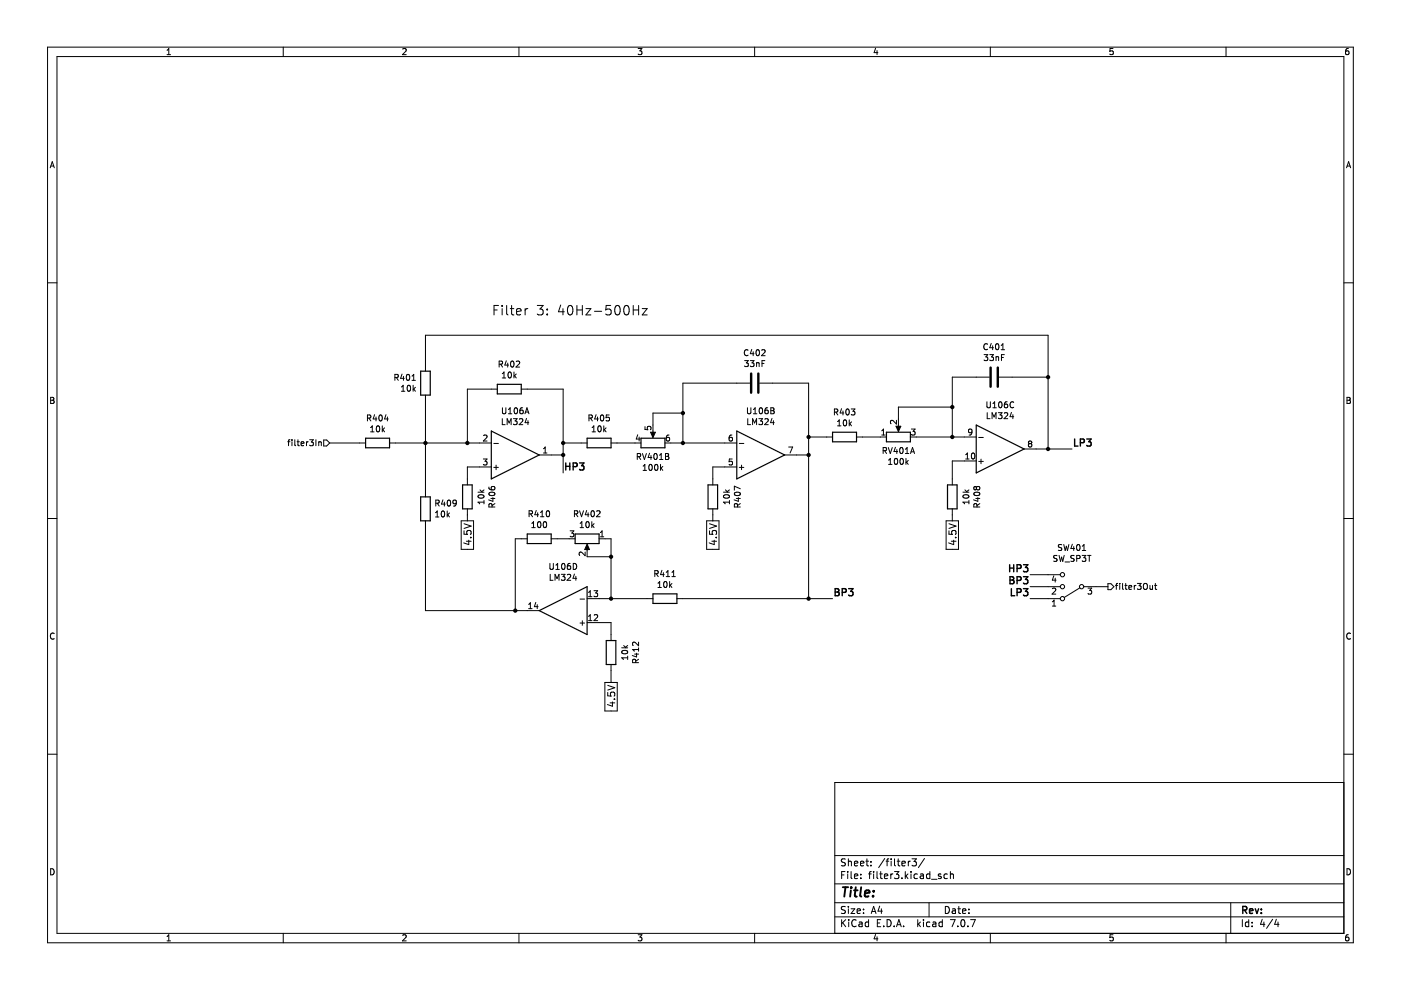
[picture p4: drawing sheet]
<svg xmlns="http://www.w3.org/2000/svg" width="297mm" height="210mm" viewBox="0 0 297 210" stroke-linecap="round" stroke-linejoin="round" font-family="sans-serif">
<g fill="none" stroke="#000" stroke-width=".21">
<path d="M10.1 10h276.8v189.9h-276.8zM12.1 12h272.8v185.9h-272.8zM35.4 11.6h.8M35.4 10.7l.4-.4v1.3M60.1 10v2M85.4 10.4l.5-.1 .2 .4-.8 .9h.8M110 10v2M135.3 10.3h.8l-.4 .5 .3 .1v.6l-.1 .1-.6-.1M160 10v2M185.6 10.2l-.3 1h.8M185.9 10.7v.9M210 10v2"/>
<path d="M236 10.3h-.6l-.1 .6 .6-.1 .1 .7-.2 .1-.5-.1M259.9 10v2M285.9 10.3h-.4l-.2 .3v.7l.2 .3 .5-.1-.1-.7h-.4l-.2 .2M10.6 35.6l.5-1.3 .4 1.3M10.8 35.2h.6M285.5 35.6l.4-1.3 .5 1.3M285.6 35.2h.6M10.1 60h2M284.9 60h2M85.2 79.3l-.3 .9h.8M85.5 79.8v.8M86.3 79.5l.1-.1a.68 .68 0 0 1 .5 .6 .68 .68 0 0 1-.5 .6l-.3-.4z"/>
<path d="M87.4 79.7l.3-.3v1.2M90.2 78.7v-7.6h132v24.1M104.7 65.7h.7M105.7 64.8h-1v2M105.8 77.2h.6l.1-.5-.7-.1v1.2M106.1 77.2l.5 .6M106.5 64.8v.2M106.5 65.4v1.4M106.5 79.2l.4-.3v1.2M107.3 76.5l-.3 .9h.8M107.4 64.8v1.7l.3 .3M107.6 77v.8"/>
<path d="M107.8 79l.2-.1a.68 .68 0 0 1 .4 .6 .68 .68 0 0 1-.4 .6l-.3-.4zM108.2 65.4h.7M108.4 76.7l.2-.1a.68 .68 0 0 1 .4 .6 .68 .68 0 0 1-.4 .6l-.4-.5zM108.5 64.8v1.7l.1 .2 .3 .1M109 78.9v1.2M109.1 79.7l.4 .4M109.5 79.3l-.5 .5M109.5 76.7l.4-.1 .3 .3-.8 .9h.8M109.5 66.1l1-.2-.1-.4-.6-.1-.3 .3 .1 1h.8M111.3 65.4v1.4M111.9 65.4l-.4 .1-.2 .3M113.9 64.8h1.3l-.7 .7a.54 .54 0 0 1 .7 .4v.5l-.2 .3-.8 .1-.3-.2"/>
<path d="M116 66.6v.2M116 65.5v.2M118.9 64.7l-.5 1.4h1.2M119.4 65.4v1.4M120.5 65l.5-.2a1.25 1.25 0 0 1 0 2l-.4-.1-.2-.3-.1-.9zM122.3 65.7h1.2M122.3 64.8v2M123.5 64.8v2M124.2 65.4h1.1l-1.1 1.4h1.1M126 66h1.6M129.5 64.8h-1l-.1 .9 .3-.2 .7 .1 .2 .3-.1 .7-.3 .2h-.5l-.3-.2M130.5 65l.5-.2a1.25 1.25 0 0 1 0 2l-.4-.1-.2-.3-.1-.9z"/>
<path d="M132.4 65l.5-.2a1.25 1.25 0 0 1 0 2l-.4-.1-.2-.3v-.9zM134.3 65.7h1.1M134.3 64.8v2M135.4 64.8v2M136.2 65.4h1l-1 1.4h1M157.9 76.5h.8l-.5 .4 .4 .2v.5l-.2 .1-.5-.1M158.6 74.3a.56 .56 0 0 0-.8 .5 .56 .56 0 0 0 .8 .5M159.1 76.5h.8l-.5 .4 .4 .2v.5l-.2 .1-.5-.1M159.4 74.1l-.3 .9h.8M159.7 74.6v.8M160.4 77l.5-.1 .1 .8M160.4 76.9v.8"/>
<path d="M160.4 74.3l.2-.2a.68 .68 0 0 1 .4 .7 .68 .68 0 0 1-.4 .6l-.3-.5zM161.5 74.3l.5-.2 .2 .4-.8 .9h.8M161.6 77.1h.4M162.2 76.5h-.6v1.2M208.6 75.2h.8l-.4 .5 .4 .1v.5l-.2 .2-.6-.2M209.4 73a.56 .56 0 0 0-.8 .5 .56 .56 0 0 0 .8 .5M209.8 80h-7.9v12.7M209.9 75.2h.7l-.4 .5 .4 .1v.5l-.2 .2-.5-.2M210.2 72.8l-.3 .9h.7M210.5 73.3v.8M211.2 75.7h.5v.8M211.2 75.6v.9"/>
<path d="M211.2 73l.2-.1a.68 .68 0 0 1 .4 .6 .68 .68 0 0 1-.4 .6l-.3-.4zM211.8 80h10.4M212.3 74.1h.7M212.3 73.2l.3-.3v1.2M212.3 75.8h.5M212.9 75.2h-.6v1.3M10.7 84.2h.5l.2 .3-.2 .4 .2 .1 .1 .3-.3 .2h-.5zM10.7 84.9h.5M61 93.7h.5M61.5 93.2l-.3 .2v1.1M61.9 93.2v.2M61.9 93.7v.8"/>
<path d="M62.5 93.2v1.1l.2 .2M63 93.7h.5M63.2 93.2v1.1l.3 .2M63.8 94.1l.6-.1v-.3h-.4l-.2 .1 .1 .6h.5M65 93.7v.8M65.3 93.7l-.3 .2M65.6 93.2h.8l-.4 .5 .4 .1v.6l-.2 .1-.6-.1M67 93.2v1.3M67.6 93.8l.5-.1v.8M67.6 93.7v.8M68.6 93.3h.7l.6 .6-.6 .7h-.7zM69.9 93.9h7.6"/>
<path d="M77.9 88.6h.6l.1-.5-.7-.1v1.3M78.2 88.6l.4 .7M78.6 91.6h.7M78.6 90.7l.3-.4v1.3M79.4 87.9l-.3 .9h.8M79.7 88.4v.9M79.9 90.4l.2-.1a.68 .68 0 0 1 .4 .6 .68 .68 0 0 1-.4 .7l-.3-.5zM80.4 88.1l.2-.1a.68 .68 0 0 1 .5 .6 .68 .68 0 0 1-.5 .7l-.3-.5zM81.1 90.3v1.3M81.2 91.1l.3 .5M81.5 90.7l-.4 .5M81.8 87.9l-.3 .9h.8"/>
<path d="M82.1 88.4v.9M82.6 93.9h21.6M83.7 80h.6l.1-.5-.7-.1v1.2M84 80l.5 .6M85.1 82l.4-.3v1.3M85.1 83h.7M86.4 81.8l.2-.1a.68 .68 0 0 1 .5 .6 .68 .68 0 0 1-.5 .7l-.3-.5zM87.4 80.6h.7M87.6 81.7v1.3M87.7 82.5l.4 .5M88.1 82.1l-.5 .5M90.2 83.8v21.6"/>
<path d="M102.5 97.3h.8l-.5 .5 .4 .1v.6l-.2 .1-.5-.1M102.5 92.4l.5-.2 .3 .4-.8 .9h.8M104.2 99h-5.1v3.8M104.7 94h1M104.7 99.1h1M105.2 98.6v1M105.4 82.5h-6.3v11.4M106.5 88.8v1.2h.6M106.5 80.1h.7M106.5 86.5v1l.3 .2h.3l.2-.2v-1M107.5 90v-1.2l.4 .9 .5-.9v1.2M107.8 87.7h.7"/>
<path d="M107.8 86.8l.4-.3v1.2M108.9 88.8h.7l-.4 .5 .4 .1v.5l-.2 .1-.5-.1M109.1 86.6l.2-.1a.68 .68 0 0 1 .4 .6 .68 .68 0 0 1-.4 .6l-.3-.5zM110.1 88.9l.5-.1 .2 .3-.7 .9h.7M110.5 82.5h8.9v17.8M110.8 86.5h-.3l-.2 .3-.1 .7 .3 .2 .4-.1-.1-.6-.3-.1-.3 .3M111.3 87.7l.4-1.2 .4 1.2M111.4 87.4h.6M111.6 88.7l-.3 .9h.8M111.9 89.2v.8M114.3 96.5h5.1M115.2 96h.8"/>
<path d="M115.2 95.1l.4-.3v1.2M119.4 93.9h5.1M124.9 88.6h.6v-.5l-.6-.1v1.3M125.2 88.6l.4 .7M125.5 91.6h.8M125.5 90.7l.4-.4v1.3M126.4 87.9l-.3 .9h.8M126.7 88.4v.9M126.9 90.4l.1-.1a.68 .68 0 0 1 .5 .6 .68 .68 0 0 1-.5 .7 .84 .84 0 0 1-.1-1.2zM127.4 88.1l.2-.1a.68 .68 0 0 1 .4 .6 .68 .68 0 0 1-.4 .7l-.3-.5zM128 90.3v1.3M128.1 91.1l.4 .5"/>
<path d="M128.5 90.7l-.5 .5M129.2 88h-.6l-.1 .6 .6-.1 .1 .6-.2 .2-.5-.2M129.6 93.9h6.3M135.1 96.8h.6l.1-.5-.7-.1v1.2M135.2 92.2l-.3 .9h.8M135.4 96.8l.4 .6M135.5 92.7v.8M136.2 96.2l.4 1.2 .4-1.2M136.4 99.7h.7M136.4 98.8l.3-.3v1.2M136.8 90.5v.6h.6l-.1-.6h.6l.1 .1-.1 .5M137.7 98.6l.2-.1a.68 .68 0 0 1 .4 .6 .68 .68 0 0 1-.4 .6l-.3-.4z"/>
<path d="M137.7 96.1l-.3 .9h.8M137.9 91.6h1l-.5 1.2zM138 96.6v.8M138.7 96.3l.2-.1a.68 .68 0 0 1 .5 .6 .68 .68 0 0 1-.5 .6l-.3-.5zM138.9 98.6l.2-.1a.68 .68 0 0 1 .4 .6 .68 .68 0 0 1-.4 .6l-.3-.4zM139.8 97.4h.8M139.8 96.5l.4-.3v1.2M140 98.5v1.2M140.2 99.3l.3 .4M140.5 98.9l-.5 .5M141 93.9h15.2M141.1 96.2h.4l.3 .2-.3 .4 .3 .1v.3l-.2 .2h-.5z"/>
<path d="M141.1 96.8h.4M141.9 92.2l-.4 .1-.2 .2v.8l.2 .2 .4-.1v-.6l-.4-.1-.2 .3M144.8 87.6h-6.4v4.8M155.2 92.2l-.4 .1-.2 .2v.8l.2 .2 .4-.1v-.6l-.4-.1-.2 .3M155.2 97.3h-.6v.6h.6v.6l-.1 .1-.5-.1M156.2 99h-5.1v3.8M156.7 94h1M156.7 99.1h1M157.2 98.6v1M158.5 86.5v1l.2 .2h.4l.1-.2v-1M158.5 88.8v1.2h.6M159 81.2h-14.2v12.7"/>
<path d="M159.6 90v-1.2l.4 .9 .4-.9v1.2M159.7 87.7h.8M159.7 86.8l.4-.3v1.2M160.9 88.8h.8l-.4 .5 .3 .1v.5l-.2 .1-.5-.1M161 81.2h10.4v45.7M161.1 86.5h.2a.68 .68 0 0 1 .4 .6 .68 .68 0 0 1-.4 .6 .84 .84 0 0 1-.2-1.2zM162.2 88.9l.4-.1 .3 .3-.8 .9h.8M162.8 86.5h-.4l-.2 .3v.7l.2 .2 .4-.1v-.6l-.4-.1-.2 .3M163.4 86.5h.5l.2 .2-.2 .4 .2 .1 .1 .3-.3 .2h-.5zM163.4 87.1h.5M163.7 88.7l-.3 .9h.8M164 89.2v.8"/>
<path d="M166.4 96.5h5M167.2 94.8h.9l-.6 1.2M171.4 92.7h5.1M176.9 87.4l.6-.1 .1-.5-.7-.1v1.3M177.2 87.4l.4 .6M177.6 90.3h.7M177.6 89.4l.3-.4v1.3M178.4 86.7l-.3 .9h.8M178.7 87.1v.9M178.9 89.1l.2-.1a.68 .68 0 0 1 .4 .7 .68 .68 0 0 1-.4 .6l-.3-.5zM179.4 86.8l.2-.1a.68 .68 0 0 1 .5 .6 .68 .68 0 0 1-.5 .7l-.3-.5zM180.1 89v1.3"/>
<path d="M180.2 89.8l.3 .5M180.5 86.7h.8l-.5 .5 .4 .1v.6l-.2 .1-.5-.1M180.5 89.4l-.4 .5M181.6 92.7h6.3M186.9 92.2h.8M186.9 91.3l.4-.3v1.2M187.2 95.6l.7-.1v-.5l-.7-.1v1.3M187.5 95.6l.5 .6M188.3 94.9l.5 1.3 .4-1.3M188.4 98.5h.7M188.4 97.6l.4-.4v1.3M189.7 97.3l.2-.1a.68 .68 0 0 1 .4 .6 .68 .68 0 0 1-.4 .7l-.3-.5z"/>
<path d="M189.8 94.8l-.3 .9h.8M190 90.4h1l-.5 1.1zM190.1 89.1v.8l-.9-.8-.4 .3 .1 .4M190.1 95.3v.9M190.9 95l.2-.1a.68 .68 0 0 1 .4 .6 .68 .68 0 0 1-.4 .7l-.3-.5zM190.9 97.3l.2-.1a.68 .68 0 0 1 .5 .6 .68 .68 0 0 1-.5 .7l-.3-.5zM192 95.2l.3-.3v1.3M192 96.2h.7M192.1 97.2v1.3M192.2 98l.4 .5M192.6 97.6l-.5 .5M193 92.7h14"/>
<path d="M193 96.2l.5-1.3 .4 1.3M193.2 95.8h.6M193.2 91h.8l-.4 .5 .4 .1v.5l-.2 .1-.6-.1M201.9 86.3h-11.4v4.8M204.7 97.3h.8M204.7 96.4l.4-.4v1.3M206.1 96.2l.2-.2a.68 .68 0 0 1 .4 .7 .68 .68 0 0 1-.4 .6l-.3-.5zM206.1 91.5l-.3 .3-.3-.1-.1-.6 .4-.1 .3 .2-.1 .7-.2 .3h-.3M207 97.7h-5.1v5.1M207.5 97.8h1M207.5 92.8h1M208 97.3v1"/>
<path d="M209.2 85.2v1l.3 .3 .4-.1 .1-.2v-1M209.3 87.5v1.3h.6M210.3 88.8v-1.3l.5 .9 .4-.9v1.3M210.5 86.5h.7M210.5 85.6l.4-.4v1.3M211.7 87.5h.8l-.5 .5 .4 .1v.5l-.2 .2-.5-.2M211.8 85.3l.2-.1a.68 .68 0 0 1 .5 .6 .68 .68 0 0 1-.5 .7l-.3-.5zM212.9 87.6l.5-.1 .3 .4-.8 .9h.8M213.5 85.2l-.3 .1-.2 .2-.1 .7 .3 .3 .4-.2-.1-.6h-.3l-.3 .2M214.4 87.4l-.3 .9h.8M214.7 87.9v.9M214.9 85.3a.56 .56 0 0 0-.8 .5 .56 .56 0 0 0 .8 .5"/>
<path d="M217.1 95.2h10.2M218.3 94.1l-.3-.3 .3-.3h.2l.3 .3-.3 .3M218.3 94.1l-.3 .2 .1 .4 .2 .1 .3-.1 .2-.2v-.2l-.3-.2M218.3 94.1h.2M285.6 84.2h.4l.3 .3-.3 .4 .3 .1v.3l-.2 .2h-.5zM285.6 84.9h.4M10.1 109.9h2M90.2 110.4v19.1h24.1M92.3 108.7l.4-.4v1.3M92.3 109.6h.8M92.4 106.7l.6-.1 .1-.4-.7-.2v1.3M92.7 106.7l.4 .6"/>
<path d="M93.7 108.5l.1-.2a.68 .68 0 0 1 .5 .7 .68 .68 0 0 1-.5 .6l-.3-.5zM93.9 106l-.3 .9h.8M94.2 106.5v.8M94.8 108.3v1.3M94.9 106.2l.2-.2a.68 .68 0 0 1 .5 .7 .68 .68 0 0 1-.5 .6l-.3-.5zM94.9 109.1l.4 .5M95.3 108.8l-.5 .4M96.7 106.6l-.2 .2h-.4v-.6l.4-.2 .2 .3v.7l-.2 .2-.4 .1M97.8 110.4h2.6v6.1h-2.6zM98.4 112.5v.8h.7l-.1-.2v-.5l.2-.1h.5l.2 .3-.2 .5M98.4 111l1.5 .5-1.5 .5M98.9 114.8h1"/>
<path d="M99.1 107.9v2.5M99.4 114.5v1l-1.1-.4M99.7 114h.2M101.3 104.4h1.3M101.4 105.1a.75 .75 0 0 1 1.2 .2 .72 .72 0 0 1-1.3-.1zM101.8 103.9l.5 .5M102.6 106.5h-1.3l.4 .3M102.6 106.1v.7M102.6 103.9l-.5 .3M103.7 103.3v.3l.3 .2 .7 .1 .2-.3-.1-.4-.6 .1-.1 .3 .3 .3M103.7 104.5a.75 .75 0 0 1 1.2 .3 .72 .72 0 0 1-1.2-.1zM104.1 105.7h.8"/>
<path d="M104.3 107.5v-.6l-.5-.1-.1 .7h1.2M104.5 105.5v.8l-.9-.3M104.9 106.8l-.6 .4M111.8 114.2h-2.6v15.3M112.2 109l.6-.1v-.5l-.6-.1v1.3M112.5 109l.4 .6M112.8 111.9h.7M112.8 111l.3-.4v1.3M113.7 108.2l-.3 .9h.8M114 108.7v.9M114.1 110.7l.2-.1a.68 .68 0 0 1 .4 .6 .68 .68 0 0 1-.4 .7 .84 .84 0 0 1-.2-1.2zM114.6 109.6h.7"/>
<path d="M114.6 108.7l.4-.4v1.3M115.3 110.7l.2-.1a.68 .68 0 0 1 .4 .6 .68 .68 0 0 1-.4 .7l-.3-.5zM116 108.4l.1-.1a.68 .68 0 0 1 .4 .6 .68 .68 0 0 1-.4 .7 .84 .84 0 0 1-.1-1.2zM116.6 119.5v1l.2 .2h.4l.1-.2v-1M116.9 114.2h5M117.9 119.8l.3-.3v1.2M119.2 119.6l.2-.1a.68 .68 0 0 1 .4 .6 .68 .68 0 0 1-.4 .6l-.3-.5zM120.9 119.5h-.4l-.2 .3v.7l.2 .2 .4-.1v-.6l-.4-.1-.2 .3M120.9 112.5h.8l-.5 .5 .4 .2v.5l-.2 .1-.5-.1M121.5 119.5a.64 .64 0 0 1 .8 .6 .64 .64 0 0 1-.8 .6zM121.8 109l.6-.1 .1-.5-.7-.1v1.3M122.1 109l.4 .6"/>
<path d="M122.9 108.3l.4 1.3 .4-1.3M123 111l.4-.4v1.3M123 111.9h.7M124.1 117v.8l-.9-.8-.4 .3 .1 .5M124.3 110.7l.2-.1a.68 .68 0 0 1 .4 .6 .68 .68 0 0 1-.4 .7l-.3-.5zM124.4 108.2l-.3 .9h.8M124.5 115.8v2.2h5.1M124.5 115.4l.5 1.1h-1zM124.7 108.7v.9M125.4 108.4l.2-.1a.68 .68 0 0 1 .4 .6 .68 .68 0 0 1-.4 .7l-.3-.5zM125.5 110.6v1.3M125.6 111.4l.4 .5"/>
<path d="M126 111l-.5 .5M126.5 108.4l.5-.1 .2 .4-.8 .9h.8M127 114.2h2.6v12.7M127.3 113.8h.7M127.3 112.9l.4-.4v1.3M149.8 110.4h2.6v6.1h-2.6zM150.4 112.5v.8h.7l-.1-.2 .1-.5 .2-.1h.5l.1 .3-.1 .5M150.4 111l1.5 .5-1.5 .5M150.9 114.8h1M151.1 107.9v2.5M151.4 114.5v1l-1-.4M151.8 114h.1"/>
<path d="M153.4 104.4h1.3M153.4 105.1a.75 .75 0 0 1 1.3 .2 .72 .72 0 0 1-1.3-.1zM153.8 103.9l.5 .5M154.7 106.5h-1.3l.4 .3M154.7 106.1v.7M154.7 103.9l-.5 .3M155.8 104.5a.61 .61 0 0 1 .7-.2 .61 .61 0 0 1 .4 .6 .75 .75 0 0 1-1.2-.2zM156.1 105.7h.9M156.4 107.5l-.1-.6-.5-.1-.1 .7h1.3M156.5 105.5v.8l-.9-.3M157 106.8l-.6 .4M157 103.6l-1.3-.5v.8"/>
<path d="M200.6 110.4h2.6v6.1h-2.6zM201.2 112.5v.8h.7l-.1-.2v-.5l.3-.1h.5l.1 .3-.1 .5M201.2 111l1.5 .5-1.5 .5M201.7 114.8h1M201.9 107.9v2.5M202.2 114.5v1l-1.1-.4M202.6 114h.1M204.2 104.4h1.2M204.2 105.1a.75 .75 0 0 1 1.2 .2 .72 .72 0 0 1-1.2-.1zM204.6 103.9l.5 .5M205.4 106.1v.7M205.4 106.5h-1.2l.3 .3"/>
<path d="M205.4 103.9l-.5 .3M206.5 104.5a.75 .75 0 0 1 1.2 .3 .72 .72 0 0 1-1.2-.1zM206.9 105.7h.8M207 103.4l-.2-.3-.3 .3v.2l.2 .3 .3-.3M207 103.4l.3-.3 .3 .1 .1 .2v.3l-.2 .2-.4-.1-.1-.2M207 103.4v.2M207.1 107.5v-.6l-.5-.1-.1 .7h1.2M207.3 105.5v.8l-.9-.3M207.7 106.8l-.6 .4M224.1 117.8l-.6 .1v.3l.5 .3 .1 .3-.2 .2h-.5M224.5 117.8l.3 1.2 .3-.9 .2 .9 .3-1.2M225.1 115.5l-.7 .1v.3l.6 .3 .1 .3-.2 .2h-.5"/>
<path d="M225.5 115.4l.3 1.3 .3-.9 .2 .9 .3-1.3M225.8 119.1h1M227.4 115.4l-.4 .9h.8M227.7 115.9v.8M227.7 117.8l-.6 .1v.3l.5 .3 .1 .3-.2 .2h-.5M228.3 118.4h.6l.1-.5-.7-.1v1.2M228.4 115.6l.2-.2a.68 .68 0 0 1 .4 .7 .68 .68 0 0 1-.4 .6l-.3-.5zM229.4 117.8h.8l-.4 .4 .4 .2v.5l-.2 .1-.6-.1M229.5 116.7h.7M229.5 115.8l.3-.4v1.3M230.6 117.8h.7M230.9 117.8v1.2"/>
<path d="M284.9 109.9h2M11.5 134.3a.58 .58 0 0 0-.8 .6 .58 .58 0 0 0 .8 .5M112.1 129h.7M112.1 128.1l.3-.3v1.2M113.6 127.7l-.3 .9h.8M113.9 128.2v.8M116.7 121.8v1.2h.6M117.7 123v-1.2l.4 .9 .4-.9v1.2M117.9 120.7h.7M119 121.8h.8l-.4 .5 .3 .1v.5l-.1 .1-.6-.1M120.3 121.9l.5-.1 .2 .3-.8 .9h.8M121.8 121.7l-.3 .9h.8"/>
<path d="M122.1 122.2v.8M123 132.1h.9M123 127h.9M123.5 131.6v1M124.5 126.9h13.9M124.5 132h5.1v3.8M124.8 125.6l.3-.4v1.3M124.8 131.6h.7M124.8 130.7l.3-.4v1.3M124.8 126.5h.7M125.9 125.2h.8l-.4 .5 .4 .1v.6l-.2 .1-.6-.1M126 130.4l.5-.1 .2 .4-.8 .9h.8"/>
<path d="M131.8 137.4h1.3M131.9 138.1a.75 .75 0 0 1 1.2 .2 .72 .72 0 0 1-1.3-.1zM132.2 136.9l.5 .5M133.1 139.1v.7M133.1 139.5h-1.3l.4 .3M133.1 136.9l-.5 .3M134.5 138.7h.9M135 138.5v.8l-.9-.3M135.4 139.8l-.6 .4M135.4 136.1v.8l-.9-.8-.4 .3 .1 .5M135.4 137.4v.7M135.4 137.7h-1.3l.4 .4"/>
<path d="M138.8 121.6h.6l.1-.5-.7-.1v1.3M139.1 121.6l.5 .7M139.5 124.6h.7M139.5 123.7l.4-.4v1.3M140.3 120.9l-.3 .9h.8M140.6 121.4v.9M140.8 123.4l.2-.1a.68 .68 0 0 1 .4 .6 .68 .68 0 0 1-.4 .7l-.3-.5zM141.3 121.3l.3-.3v1.3M141.3 122.3h.7M142 123.3v1.3M142.1 124.1l.4 .5M142.5 123.7l-.5 .5"/>
<path d="M142.5 122.3h.7M142.5 121.3l.3-.3v1.3M143.5 126.9h33M218.4 124.4h6.4M218.4 126.9h6.4M218.4 121.9h6.4M223.1 128.5h.7M223.1 127.6l.4-.4v1.3M223.1 124.8l.5-.1 .2 .4-.7 .9h.7M223.4 122.1l-.3 .9h.8M223.7 122.6v.8M228.9 124.6l-3.3 2.1"/>
<path d="M229.8 124.4h5.1M230.7 124.7h.8l-.5 .5 .4 .1v.5l-.2 .2-.5-.2M234.9 123.8h.6l.7 .6-.7 .6h-.6zM236.5 124.1h.5M237 123.7l-.3 .2v1.1M237.4 123.7v.1M237.4 124.1v.9M238 123.7v1.1l.2 .2M238.5 124.1h.5M238.7 123.7v1.1l.3 .2M239.3 124.5l.6-.1v-.2l-.4-.1-.2 .2 .1 .6h.5M240.5 124.1v.9"/>
<path d="M240.8 124.1l-.3 .3M241.2 123.7h.7l-.4 .5 .4 .1v.5l-.2 .2-.5-.2M242.5 123.9l.2-.2a.43 .43 0 0 1 .6 .4v.4a.42 .42 0 0 1-.5 .5 .42 .42 0 0 1-.4-.5zM243.8 124.1l.1 .8 .5-.1M244.4 124.1v.9M244.8 124.1h.5M245 123.7v1.1l.3 .2M286.3 134.3a.58 .58 0 0 0-.8 .6 .58 .58 0 0 0 .8 .5M10.1 159.9h2M128.2 144.7h2.7v6h-2.7zM128.8 146.8v.7l.8 .1-.2-.2 .1-.5 .2-.2 .5 .1 .1 .2-.1 .6M128.8 145.3l1.5 .5-1.5 .5"/>
<path d="M129.3 149h1M129.6 140.9v3.8M129.8 148.8v.9l-1-.3M130.2 148.2h.1M134.8 140.5l-.1-.6-.5-.1-.1 .7h1.3M284.9 159.9h2M284.9 165.9h-107.9v32M10.7 184.2a.66 .66 0 0 1 .8 .6 .66 .66 0 0 1-.8 .7zM35.4 198.6l.4-.4v1.3M35.4 199.5h.8M60.1 197.9v2M85.4 198.3l.5-.1 .2 .4-.8 .9h.8"/>
<path d="M110 197.9v2M135.3 198.2h.8l-.4 .5 .3 .1v.6l-.1 .1-.6-.1M160 197.9v2M177 194.4h107.9M177 191.4h107.9M177 187.4h107.9M177 181.4h107.9M178.4 195v1.5M178.4 185.5h.5M178.7 195.6l.6 .9M179.2 184.8h-.8v1.5M179.2 192.3l-.5-.1-.3 .1v.5l.7 .2 .1 .4-.3 .3-.5-.1"/>
<path d="M179.2 182.2l-.5-.1-.3 .1v.5l.7 .2 .1 .4-.3 .3-.5-.1M179.3 195l-.9 .8M179.7 184.8v.1M179.7 185.3v1M179.9 182.1v1.5M179.9 192.2v.1M179.9 192.7v1M179.9 182.7l.2-.1 .3 .1 .1 .9M179.9 195v.1M179.9 195.5v1M180.4 192.7h.8l-.8 1h.8M180.4 184.8v1.3l.3 .2"/>
<path d="M181.2 185.8l.7-.2-.1-.2-.4-.1-.2 .2v.7h.6M181.2 183.1l.7-.2-.1-.2-.4-.1-.2 .2v.7h.6M181.5 195.1a.71 .71 0 0 0-1 .5 .71 .71 0 0 0 .7 .9l.3-.2M181.7 193.2l.7-.2v-.2l-.5-.1-.2 .2 .1 .7h.6M182.2 195.6h.5l.1 .9M182.4 183.1l.8-.2-.1-.2-.4-.1-.3 .2 .1 .7h.6M182.5 186.1v.2M182.5 185.4v.1M182.8 195.8l-.5 .1-.2 .2 .2 .4 .5-.1M183.1 193.5v.2M183.1 192.8v.1M183.6 182.6h.6"/>
<path d="M183.8 182.1v1.3l.4 .2M184.2 195.6l-.5-.1-.3 .3 .2 .6h.6M184.2 195v1.5M184.2 185.3h.5M184.7 183.4v.2M184.7 182.7v.1M184.7 184.8l-.3 .2v1.3M184.7 193.7l.5-1.5 .5 1.5M184.9 193.3h.7M185.2 184.8v.1M185.2 185.3v1M185.6 198.1l-.3 1h.8"/>
<path d="M185.9 184.8v1.3l.3 .2M185.9 198.6v.9M186 195.7h.5M186.5 185.3h.6M186.5 192.1l-.3 1.1h.9M186.7 195h-.7v1.5h.7M186.7 184.8v1.3l.4 .2M186.9 192.7v1M187.4 196.3v.2M187.5 185.8l.7-.2v-.2l-.5-.1-.2 .2 .1 .7h.6M187.6 182l-1.3 1.9M187.9 182.6h.5"/>
<path d="M188.1 195a.76 .76 0 0 1 .8 .7 .76 .76 0 0 1-.8 .8zM188.4 182.1l-.3 .2v1.3M188.9 185.3v1M188.9 182.1v.1M188.9 182.6v1M189.3 185.3l-.4 .3M189.6 196.3v.2M189.7 184.8h.9l-.5 .6 .4 .1v.6l-.2 .2-.6-.2M189.7 182.1v1.3l.2 .2M190.1 196.5l.5-1.5 .5 1.5M190.2 182.6h.6M190.2 196.1h.7"/>
<path d="M190.4 182.1v1.3l.4 .2M191.2 183.1l.7-.2v-.2l-.5-.1-.2 .2 .1 .7h.6M191.2 186.1v.2M191.6 196.3v.2M191.9 184.8v1.5M192.1 185.7l.4 .6M192.5 185.3l-.6 .6M192.6 182.6v1M193 182.6l-.4 .3M193.2 184.8v.1M193.2 185.3v1M193.4 182.1h.9l-.5 .6 .4 .1v.6l-.2 .2-.6-.2"/>
<path d="M194.5 185.4l-.4-.1-.3 .3 .1 .6h.6M194.6 195v1.5M194.7 195.9l.5 .6M195.2 195.5l-.6 .6M195.2 185.4h.5l.1 .9M195.8 195v.1M195.8 195.5v1M195.8 185.6l-.5 .1-.2 .2 .2 .4 .5-.1M196 182l-1.3 1.9M197 191.4v3M197.1 185.4l-.4-.1-.3 .3 .2 .6h.5M197.1 184.8v1.5"/>
<path d="M197.1 195.6l-.4-.1-.3 .3 .2 .6h.5M197.5 186.4h1.1M197.8 195.6h.6v.9M198.4 195.8l-.5 .1-.2 .2 .2 .4 .5-.1M199.5 185.4l-.4-.1-.2 .2 .1 .2 .5 .2v.3h-.6M199.8 195.6l-.4-.1-.3 .3 .1 .6h.6M199.8 195v1.5M200.4 192.2a.76 .76 0 0 1 .9 .7 .76 .76 0 0 1-.9 .8zM200.9 185.4l-.5-.1-.3 .3 .2 .6h.6M201.5 195h1l-.6 1.5M201.5 185.4l.2-.1 .4 .1v.9M201.5 184.8v1.5"/>
<path d="M201.9 192.8h.6l.1 .9M202.6 193l-.5 .1-.2 .2 .2 .4 .5-.1M203.1 192.7h.5M203.1 196.3v.2M203.3 192.2v1.3l.3 .2M203.9 195.1l.2-.1a.8 .8 0 0 1 .5 .7 .8 .8 0 0 1-.5 .8l-.4-.6zM204.1 193.2l.7-.2-.1-.2-.4-.1-.2 .2v.7h.6M205.2 196.3v.2M205.4 193.5v.2M205.4 192.8v.1M205.8 195h1l-.7 1.5M210 197.9v2"/>
<path d="M236 198.2h-.6l-.1 .6 .6-.1 .1 .7-.2 .1-.5-.1M259.9 197.9v2M260.9 191.4v6.5M263.4 195v1.5M264.8 195.6l-.5-.1-.3 .3 .2 .6h.6M264.8 195v1.5M265.5 196.3v.2M265.5 195.6v.1M267.6 194.9l-.3 1.1h.9M268 195.5v1M269.8 194.9l-1.3 1.9M270.6 194.9l-.3 1.1h.9"/>
<path d="M271 195.5v1M285.6 184.2a.66 .66 0 0 1 .7 .6 .66 .66 0 0 1-.7 .7zM285.9 198.2l-.4 .1-.2 .2v.7l.2 .3 .5-.1-.1-.7h-.4l-.2 .2"/>
<circle cx="225.3" cy="126.9" r=".46"/>
<circle cx="225.3" cy="124.4" r=".46"/>
<circle cx="225.3" cy="121.9" r=".46"/>
<circle cx="229.3" cy="124.4" r=".46"/>
</g>
<g fill="none" stroke="#000" stroke-width=".3">
<path d="M120 98.2v1.5M120 98.9h.8M120.8 98.2v1.5M121.5 98.9h.7l.2-.2-.1-.4-.8-.1v1.5M122.9 98.2h.9l-.5 .5 .4 .2v.6l-.2 .2-.6-.2M227.8 93.1v1.5h.8M229.1 93.9l.7-.1 .1-.2-.1-.4-.7-.1v1.5M230.4 93.1h.9l-.5 .6 .5 .1v.6l-.2 .2-.7-.2M214.1 119.7v1.5M214.9 119.7v1.5M217 119.7h.9l-.5 .6 .5 .1v.7l-.3 .1-.6-.1M177.1 124.8h.5l.3 .3-.3 .4 .3 .2v.3l-.3 .3h-.5z"/>
<path d="M177.1 125.5h.5M178.6 125.6l.7-.1 .1-.2v-.3l-.8-.2v1.5M179.9 124.8h1l-.5 .6 .4 .1v.7l-.2 .1-.7-.1M214.1 120.4h.8M214.1 122.3h.5l.3 .3-.3 .4 .3 .1 .1 .4-.3 .3h-.6zM214.1 123h.5M214.4 124.8v1.5h.7M215.6 123.1l.8-.1 .1-.2-.1-.4-.8-.1v1.5M215.6 120.5l.8-.1 .1-.2-.1-.3-.8-.2v1.5M215.6 125.6l.8-.1 .1-.2-.1-.3-.8-.2v1.5M217 122.3h.9l-.5 .5 .5 .2v.6l-.3 .2-.6-.2M217 124.8h.9l-.5 .6 .5 .1v.7l-.3 .1-.6-.1"/>
<path d="M263.5 193l.7-.1 .2-.2-.1-.4-.8-.1v1.5M263.9 193l.5 .7M264.9 193.2l.7-.2v-.3h-.5l-.2 .2 .1 .7h.6M266.1 192.7l.4 1 .4-1M267.4 193.5v.2M267.4 192.7v.2"/>
</g>
<path d="M178.7 188.1h1.1M179.3 188.1l-.3 2M180.4 188.8l-.2 1.3M180.5 188.1v.2M181.1 188.8h.7M181.4 188.1l-.2 1.7 .1 .2 .4 .1M182.6 188.1l-.2 1.7 .2 .3M183.4 189.4l.9-.2v-.3h-.8l-.2 .9 .3 .3 .6-.1M185.1 189.9v.2M185.2 188.9v.2" fill="none" stroke="#000" stroke-width=".4"/>
<g fill="none" stroke="#000" stroke-width=".25">
<path d="M89.2 78.7h2v5.1h-2zM77.5 92.9h5.1v2h-5.1zM104.2 91.4l10.1 5.1-10.1 5zM105.4 81.5h5.1v2h-5.1zM124.5 92.9h5.1v2h-5.1zM135.9 92.9h5.1v2h-5.1zM156.2 91.4l10.2 5.1-10.2 5zM176.5 91.6h5.1v2.1h-5.1zM187.9 91.6h5.1v2.1h-5.1zM207 90.1l10.1 5.1-10.1 5.1zM89.2 105.4h2v5h-2zM98.1 102.8h2v5.1h-2z"/>
<path d="M111.8 113.2h5.1v2.1h-5.1zM121.9 113.2h5.1v2.1h-5.1zM150.1 102.8h2v5.1h-2zM200.9 102.8h2v5.1h-2zM114.3 129.5l10.2-5.1v10.1zM128.5 135.8h2.1v5.1h-2.1zM138.4 125.9h5.1v2h-5.1z"/>
</g>
<path d="M159.3 79.2v4.1M160.8 79.2v4.1M210 77.9v4.1M211.6 77.9v4.1" fill="none" stroke="#000" stroke-width=".51"/>
<g fill="#000">
<path d="M137.9 91.6h1l-.5 1.2zM190 90.4h1l-.5 1.1zM124.5 115.4l.5 1.1h-1z"/>
<circle cx="222.2" cy="80" r=".46"/>
<circle cx="90.2" cy="93.9" r=".46"/>
<circle cx="99.1" cy="93.9" r=".46"/>
<circle cx="119.4" cy="96.5" r=".46"/>
<circle cx="119.4" cy="93.9" r=".46"/>
<circle cx="144.8" cy="87.6" r=".46"/>
<circle cx="144.8" cy="93.9" r=".46"/>
<circle cx="171.4" cy="96.5" r=".46"/>
<circle cx="171.4" cy="92.7" r=".46"/>
<circle cx="201.9" cy="86.3" r=".46"/>
<circle cx="201.9" cy="92.7" r=".46"/>
<circle cx="222.2" cy="95.2" r=".46"/>
<circle cx="129.6" cy="118" r=".46"/>
<circle cx="109.2" cy="129.5" r=".46"/>
<circle cx="129.6" cy="126.9" r=".46"/>
<circle cx="171.4" cy="126.9" r=".46"/>
</g>
</svg>
